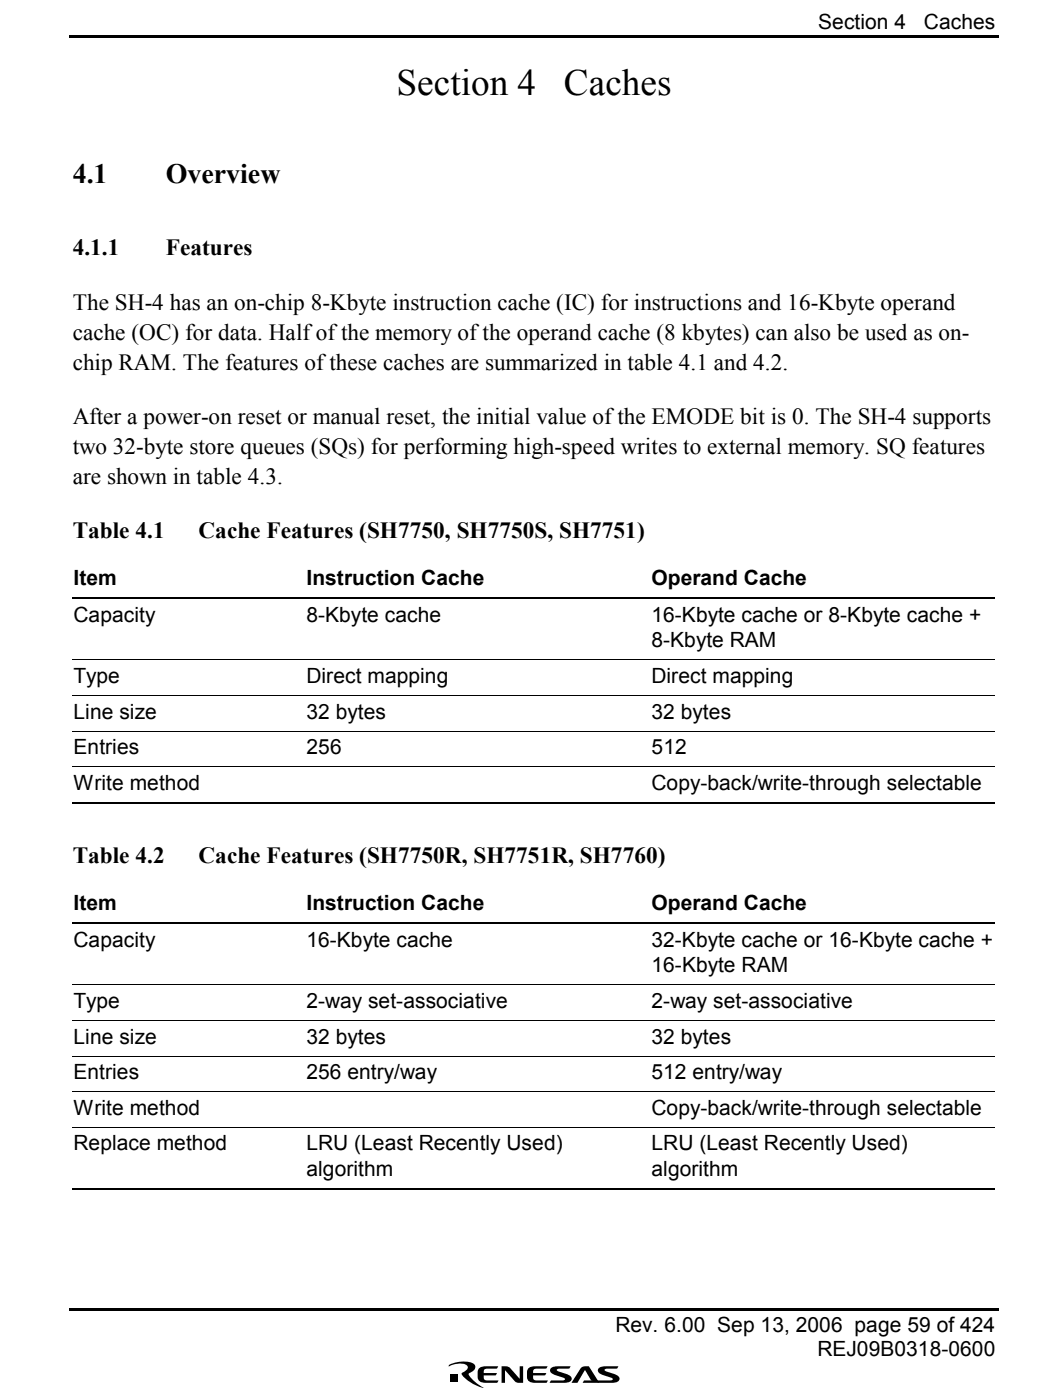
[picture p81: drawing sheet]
<svg xmlns="http://www.w3.org/2000/svg" width="160mm" height="212mm" viewBox="0 0 160 212" stroke-linecap="round" stroke-linejoin="round" font-family="sans-serif">
<defs><g id="words">
<g font-size="5.6">
<text x="60" y="14.4">Section 4</text>
<text x="85.4" y="14.4">Caches</text>
</g>
<g font-size="4.2">
<text x="11" y="27.7">4.1</text>
<text x="25.1" y="27.7">Overview</text>
</g>
<g font-size="3.5">
<text x="11" y="38.6">4.1.1</text>
<text x="25.1" y="38.6">Features</text>
<text x="11" y="46.9">The SH-4 has an on-chip 8-Kbyte instruction cache (IC) for instructions and 16-Kbyte operand</text>
<text x="11" y="51.4">cache (OC) for data. Half of the memory of the operand cache (8 kbytes) can also be used as on-</text>
<text x="11" y="56">chip RAM. The features of these caches are summarized in table 4.1 and 4.2.</text>
<text x="11" y="64.1">After a power-on reset or manual reset, the initial value of the EMODE bit is 0. The SH-4 supports</text>
<text x="11" y="68.7">two 32-byte store queues (SQs) for performing high-speed writes to external memory. SQ features</text>
<text x="11" y="73.3">are shown in table 4.3.</text>
<text x="11" y="81.4">Table 4.1</text>
<text x="30.1" y="81.4">Cache Features (SH7750, SH7750S, SH7751)</text>
<text x="11" y="130.6">Table 4.2</text>
<text x="30.1" y="130.6">Cache Features (SH7750R, SH7751R, SH7760)</text>
</g>
<g font-size="3.2">
<text x="123.9" y="4.4">Section 4</text>
<text x="139.9" y="4.4">Caches</text>
<text x="11.1" y="88.6">Item</text>
<text x="46.4" y="88.6">Instruction Cache</text>
<text x="98.7" y="88.6">Operand Cache</text>
<text x="11.1" y="94.2">Capacity</text>
<text x="46.4" y="94.2">8-Kbyte cache</text>
<text x="98.6" y="94.2">16-Kbyte cache or 8-Kbyte cache +</text>
<text x="98.6" y="98">8-Kbyte RAM</text>
<text x="11.1" y="103.4">Type</text>
<text x="46.4" y="103.4">Direct mapping</text>
<text x="98.6" y="103.4">Direct mapping</text>
<text x="11.1" y="108.8">Line size</text>
<text x="46.4" y="108.8">32 bytes</text>
<text x="98.6" y="108.8">32 bytes</text>
<text x="11.1" y="114.2">Entries</text>
<text x="11.1" y="119.6">Write method</text>
<text x="46.4" y="114.2">256</text>
<text x="98.6" y="119.6">Copy-back/write-through selectable</text>
<text x="98.6" y="114.2">512</text>
<text x="11.1" y="137.8">Item</text>
<text x="46.4" y="137.8">Instruction Cache</text>
<text x="98.7" y="137.8">Operand Cache</text>
<text x="11.1" y="143.4">Capacity</text>
<text x="46.4" y="143.4">16-Kbyte cache</text>
<text x="98.6" y="143.4">32-Kbyte cache or 16-Kbyte cache +</text>
<text x="98.6" y="147.2">16-Kbyte RAM</text>
<text x="11.1" y="152.7">Type</text>
<text x="46.4" y="152.7">2-way set-associative</text>
<text x="98.6" y="152.7">2-way set-associative</text>
<text x="11.1" y="158">Line size</text>
<text x="46.4" y="158">32 bytes</text>
<text x="98.6" y="158">32 bytes</text>
<text x="11.1" y="163.4">Entries</text>
<text x="46.4" y="163.4">256 entry/way</text>
<text x="98.6" y="163.4">512 entry/way</text>
<text x="11.1" y="168.8">Write method</text>
<text x="98.6" y="168.8">Copy-back/write-through selectable</text>
<text x="11.1" y="174.2">Replace method</text>
<text x="46.4" y="174.2">LRU (Least Recently Used)</text>
<text x="46.4" y="178">algorithm</text>
<text x="98.6" y="174.2">LRU (Least Recently Used)</text>
<text x="98.6" y="178">algorithm</text>
<text x="93.2" y="201.7">Rev. 6.00 Sep 13, 2006 page 59 of 424</text>
<text x="123.7" y="205.4">REJ09B0318-0600</text>
</g>
</g></defs>
<path d="M10.5 5.6h140.7M10.5 198.3h140.7" fill="none" stroke="#000" stroke-width=".34"/>
<g fill="#000">
<path d="M46.1 90.4h.3v.3h-.3zM46.1 99.9l.1 .1zM98.4 90.4h.2v.3h-.2zM98.4 99.9l.1 .1zM46.1 105.2l.1 .1zM46.1 110.7l.1 .1zM46.1 116l.1 .1zM98.4 105.2l.1 .1zM98.4 110.7l.1 .1zM98.4 116l.1 .1zM46.1 121.4h.3v.3h-.3zM46.1 139.7h.3v.2h-.3z"/>
<path d="M98.4 121.4h.2v.3h-.2zM98.4 139.7h.2v.2h-.2zM46.1 149.1l.1 .1zM46.1 154.5l.1 .1zM46.1 159.9h.1zM98.4 149.1l.1 .1zM98.4 154.5l.1 .1zM98.4 159.9h.1zM46.1 165.2l.1 .1zM46.1 170.6l.1 .1zM46.1 179.9h.3v.2h-.3zM98.4 165.2l.1 .1z"/>
<path d="M98.4 170.6l.1 .1zM98.4 179.9h.2v.2h-.2zM68.1 208.1h1.2v1.2h-1.2zM68 206.7a4.5 4.5 0 0 1 3.7-.2 .7 .7 0 0 1-.2 1.2l-.6 .3a5 5 0 0 0 2.3 2.1 5.3 5.3 0 0 1-3.3-2.1l.2-.2a.96 .96 0 0 0 .7-.9 1.52 1.52 0 0 0-1.7-.4l-1.2 .4zM72.5 207.2l.6-.3h2.3l-.2 .3-1.7 .1a.5 .5 0 0 0-.3 .6h2l-.2 .4h-1.8v.3l.1 .2 .2 .2h2l-.2 .4h-1.7a1 1 0 0 1-1.3-.9l.1-1zM75.9 206.9h.5a.9 .9 0 0 1 .9 .3l1.4 1.6v-1.9h.5v2.5a1.32 1.32 0 0 1-1.3-.3l-1.4-1.6v1.9h-.6zM80 207.2l.6-.3h2.3l-.2 .3-1.7 .1a.5 .5 0 0 0-.3 .6h2l-.3 .4h-1.7v.3l.1 .2 .2 .2h2l-.3 .4h-1.7a1 1 0 0 1-1.2-.9v-1zM83.3 207.3l.6-.4h2.5l-.2 .3-1.9 .1v.2l.5 .2a2.47 2.47 0 0 1 1.7 .9v.4l-.6 .3-2.7 .1 .2-.4 2.1-.1v-.2l-.4-.2a2.46 2.46 0 0 1-1.8-.8zM88 207l.3-.1h.8l1.6 2.5-1.2-.4-.9-1.5-1.2 1.9h-.9zM88.4 209h3.9l.4-.1v-.2l-.4-.2a2.46 2.46 0 0 1-1.8-.8l.1-.4 .5-.4h2.5l-.2 .3-1.8 .1v.2l.4 .2a2.47 2.47 0 0 1 1.8 .9l-.1 .4-.5 .3-5 .1z"/>
</g>
<path d="M10.9 90.6h35.2M46.4 90.6h52M98.6 90.6h52M10.9 121.5h35.2M10.9 139.8h35.2M46.4 121.5h52M46.4 139.8h52M98.6 121.5h52M98.6 139.8h52M10.9 180h35.2M46.4 180h52M98.6 180h52" fill="none" stroke="#000" stroke-width=".25"/>
<g fill="none" stroke="#000" stroke-width=".15">
<path d="M10.9 99.9h35.2M46.2 99.9h52.2M98.5 99.9h52.1M10.9 105.3h35.2M10.9 110.7h35.2M10.9 116.1h35.2M46.2 105.3h52.2M46.2 110.7h52.2M46.2 116.1h52.2M98.5 105.3h52.1M98.5 110.7h52.1M98.5 116.1h52.1"/>
<path d="M10.9 149.1h35.2M10.9 154.5h35.2M10.9 159.9h35.2M46.2 149.1h52.2M46.2 154.5h52.2M46.2 159.9h52.2M98.5 149.1h52.1M98.5 154.5h52.1M98.5 159.9h52.1M10.9 165.3h35.2M10.9 170.7h35.2M46.2 165.3h52.2"/>
<path d="M46.2 170.7h52.2M98.5 165.3h52.1M98.5 170.7h52.1"/>
</g>
<use href="#words"/>
</svg>
